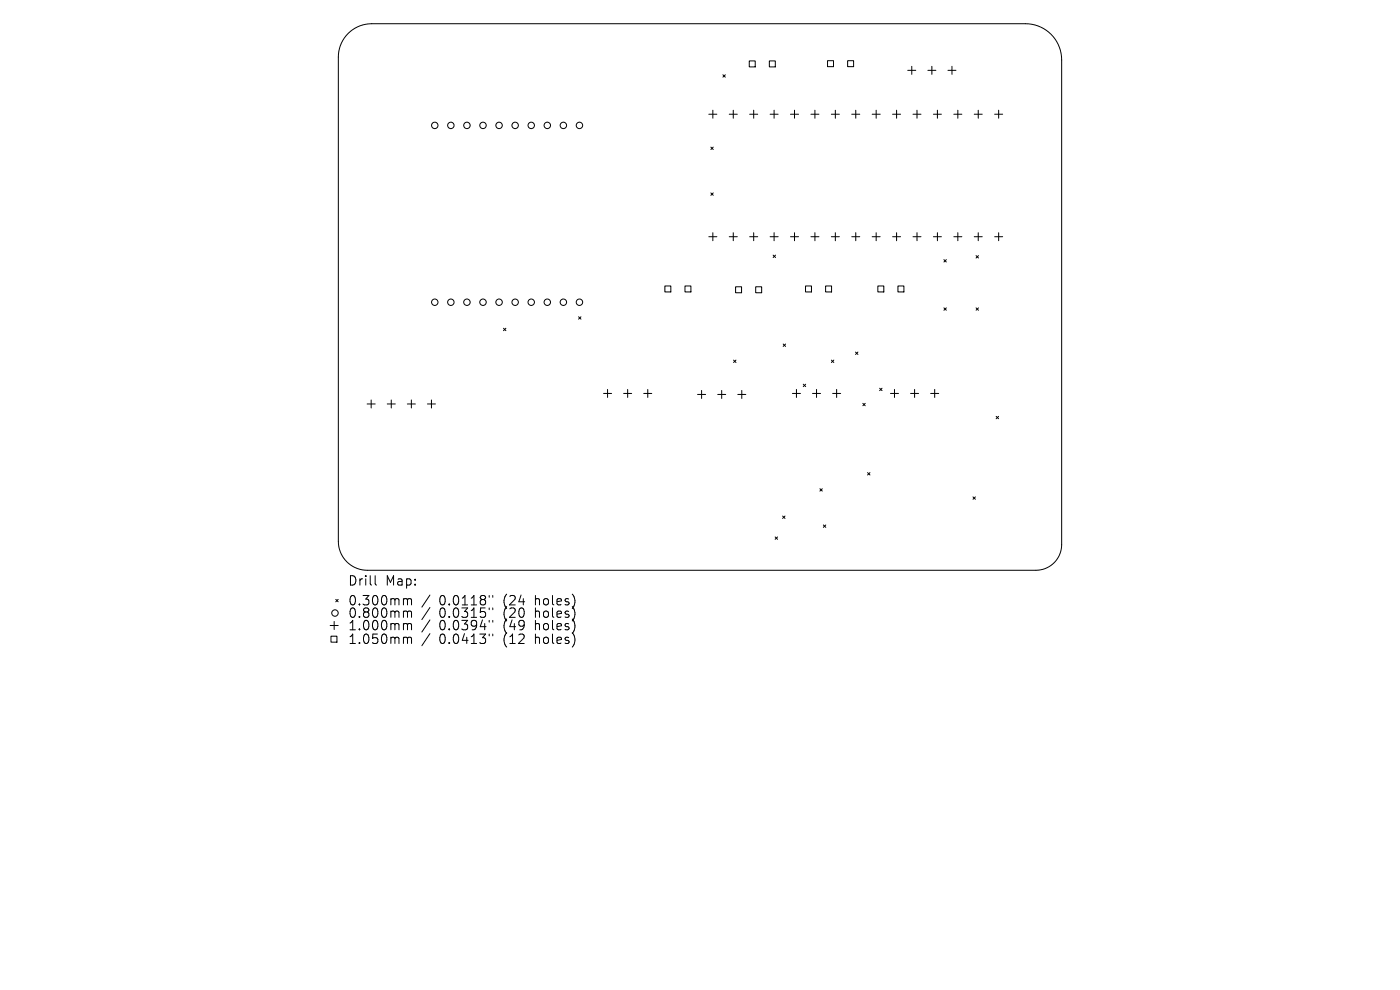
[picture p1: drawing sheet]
<svg xmlns="http://www.w3.org/2000/svg" width="297mm" height="210mm" viewBox="0 0 297 210" stroke-linecap="round" stroke-linejoin="round" font-family="sans-serif">
<defs><g id="words">
<g font-size="2.8">
<text x="73.7" y="124.5">Drill</text>
<text x="81.8" y="124.5">Map:</text>
<text x="73.7" y="128.7">0.300mm</text>
<text x="73.7" y="131.3">0.800mm</text>
<text x="93.2" y="128.7">0.0118&quot;</text>
<text x="93.2" y="131.3">0.0315&quot;</text>
<text x="106.9" y="128.7">(24</text>
<text x="106.9" y="131.3">(20</text>
<text x="113.8" y="128.7">holes)</text>
<text x="113.8" y="131.3">holes)</text>
<text x="73.7" y="134">1.000mm</text>
<text x="73.7" y="136.9">1.050mm</text>
<text x="93.2" y="134">0.0394&quot;</text>
<text x="93.2" y="136.9">0.0413&quot;</text>
<text x="106.9" y="134">(49</text>
<text x="106.9" y="136.9">(12</text>
<text x="113.8" y="134">holes)</text>
<text x="113.8" y="136.9">holes)</text>
</g>
</g></defs>
<g fill="none" stroke="#000" stroke-width=".21">
<path d="M73.8 7.1a7.1 7.1 0 0 1 5.1-2.1h138.7a7.7 7.7 0 0 1 7.6 7.7v102.8a5.5 5.5 0 0 1-5.4 5.5h-141.9a6.1 6.1 0 0 1-6.1-6.2v-102.7a7.1 7.1 0 0 1 2-5zM153.4 15.9l.5 .5M153.9 15.9l-.5 .5M159 12.9h1.2v1.3h-1.2zM163.2 12.9h1.3v1.3h-1.3zM175.6 12.9h1.2v1.2h-1.2zM179.8 12.9h1.3v1.2h-1.3zM192.6 14.9h1.7M193.4 14.1v1.7M196.8 14.9h1.7M197.7 14.1v1.7M201.1 14.9h1.7"/>
<path d="M202 14.1v1.7M150.4 24.2h1.7M150.8 31.2l.5 .5M151.2 23.4v1.7M151.3 31.2l-.5 .5M154.7 24.2h1.7M155.6 23.4v1.7M159 24.2h1.7M159.9 23.4v1.7M163.4 24.2h1.7M164.2 23.4v1.7M167.7 24.2h1.7"/>
<path d="M168.6 23.4v1.7M172 24.2h1.7M172.9 23.4v1.7M176.4 24.2h1.7M177.2 23.4v1.7M180.7 24.2h1.7M181.5 23.4v1.7M185 24.2h1.7M185.9 23.4v1.7M189.4 24.2h1.7M190.2 23.4v1.7M193.7 24.2h1.7"/>
<path d="M194.5 23.4v1.7M198 24.2h1.7M198.9 23.4v1.7M202.3 24.2h1.7M203.2 23.4v1.7M206.7 24.2h1.7M207.5 23.4v1.7M211 24.2h1.7M211.9 23.4v1.7M150.4 50.2h1.7M150.8 40.9l.5 .5M151.2 49.4v1.7"/>
<path d="M151.3 40.9l-.5 .5M154.7 50.2h1.7M155.6 49.4v1.7M159 50.2h1.7M159.9 49.4v1.7M163.4 50.2h1.7M164 54.1l.5 .5M164.2 49.4v1.7M164.5 54.1l-.5 .5M167.7 50.2h1.7M168.6 49.4v1.7M172 50.2h1.7"/>
<path d="M172.9 49.4v1.7M176.4 50.2h1.7M177.2 49.4v1.7M180.7 50.2h1.7M181.5 49.4v1.7M185 50.2h1.7M185.9 49.4v1.7M189.4 50.2h1.7M190.2 49.4v1.7M193.7 50.2h1.7M194.5 49.4v1.7M198 50.2h1.7"/>
<path d="M198.9 49.4v1.7M200.2 55.1l.6 .5M200.8 55.1l-.6 .5M202.3 50.2h1.7M203.2 49.4v1.7M206.7 50.2h1.7M207.1 54.2l.5 .5M207.5 49.4v1.7M207.6 54.2l-.5 .5M211 50.2h1.7M211.9 49.4v1.7M106.8 69.6l.5 .5"/>
<path d="M107.3 69.6l-.5 .5M122.7 67.2l.6 .5M123.3 67.2l-.6 .5M141 60.7h1.3v1.2h-1.3zM145.3 60.7h1.3v1.2h-1.3zM155.6 76.4l.5 .5M156.1 60.8h1.2v1.3h-1.2zM156.1 76.4l-.5 .5M160.3 60.8h1.3v1.3h-1.3zM166.1 73l.6 .5M166.7 73l-.6 .5M170.9 60.7h1.3v1.2h-1.3z"/>
<path d="M175.1 60.7h1.3v1.2h-1.3zM176.4 76.4l.5 .5M176.9 76.4l-.5 .5M181.5 74.7l.5 .5M182 74.7l-.5 .5M186.2 60.7h1.3v1.2h-1.3zM190.5 60.7h1.3v1.2h-1.3zM200.2 65.3l.6 .5M200.8 65.3l-.6 .5M207.1 65.3l.5 .5M207.6 65.3l-.5 .5M77.9 85.7h1.7"/>
<path d="M78.7 84.8v1.7M82.2 85.7h1.7M83 84.8v1.7M86.4 85.7h1.7M87.3 84.8v1.7M90.7 85.7h1.7M91.5 84.8v1.7M128 83.5h1.7M128.9 82.6v1.7M132.3 83.5h1.7M133.2 82.6v1.7M136.6 83.5h1.7"/>
<path d="M137.4 82.6v1.7M148 83.7h1.7M148.8 82.8v1.7M152.3 83.7h1.7M153.1 82.8v1.7M156.5 83.7h1.7M157.4 82.8v1.7M168.1 83.5h1.7M169 82.6v1.7M170.4 81.5l.5 .5M170.9 81.5l-.5 .5M172.4 83.5h1.7"/>
<path d="M173.2 82.6v1.7M176.6 83.5h1.7M177.5 82.6v1.7M183 85.6l.6 .5M183.6 85.6l-.6 .5M186.6 82.4l.5 .5M187.1 82.4l-.5 .5M188.9 83.5h1.7M189.8 82.6v1.7M193.2 83.5h1.7M194 82.6v1.7M197.4 83.5h1.7"/>
<path d="M198.3 82.6v1.7M211.3 88.3l.5 .5M211.8 88.3l-.5 .5M164.4 113.9l.6 .5M165 113.9l-.6 .5M166 109.5l.5 .5M166.5 109.5l-.5 .5M173.9 103.7l.5 .5M174.4 103.7l-.5 .5M174.7 111.4l.5 .5M175.2 111.4l-.5 .5M184.1 100.3l.5 .5"/>
<path d="M184.6 100.3l-.5 .5M206.4 105.4l.5 .5M206.9 105.4l-.5 .5M70 132.7h1.7M70.2 135h1.3v1.2h-1.3zM70.9 131.8v1.7M71.2 127.1l.5 .6M71.7 127.1l-.5 .6M79.6 122.1v1.7l.3 .3M85.9 127l.5 .1v.2M85.9 129.6l.5 .1v.2M85.9 132.3l.5 .1v.2"/>
<path d="M85.9 135.2h.3l.2 .3M86.4 127.3l.3-.3 .5 .1 .1 1.2M86.4 127.3v1M86.4 129.9v1.1M86.4 132.6v1M86.4 135.5v1M86.4 129.9l.3-.3 .5 .1 .1 1.3M86.4 132.6l.3-.3 .5 .1 .1 1.2M86.4 135.5l.3-.3 .5 .1 .1 1.2M91.2 126.2l-1.7 2.6M91.2 128.9l-1.7 2.5M91.2 131.5l-1.7 2.6"/>
<path d="M91.2 134.4l-1.7 2.6M103.8 126.3v.4M103.8 129v.3M103.8 131.6v.4M103.8 134.5v.4M104.5 126.3v.4M104.5 129v.3M104.5 131.6v.4M104.5 134.5v.4"/>
<circle cx="92.2" cy="26.6" r=".68"/>
<circle cx="95.6" cy="26.6" r=".68"/>
<circle cx="99.1" cy="26.6" r=".68"/>
<circle cx="102.5" cy="26.6" r=".68"/>
<circle cx="105.9" cy="26.6" r=".68"/>
<circle cx="109.3" cy="26.6" r=".68"/>
<circle cx="112.7" cy="26.6" r=".68"/>
<circle cx="116.1" cy="26.6" r=".68"/>
<circle cx="119.5" cy="26.6" r=".68"/>
<circle cx="122.9" cy="26.6" r=".68"/>
<circle cx="92.2" cy="64.1" r=".68"/>
<circle cx="95.6" cy="64.1" r=".68"/>
<circle cx="99.1" cy="64.1" r=".68"/>
<circle cx="102.5" cy="64.1" r=".68"/>
<circle cx="105.9" cy="64.1" r=".68"/>
<circle cx="109.3" cy="64.1" r=".68"/>
<circle cx="112.7" cy="64.1" r=".68"/>
<circle cx="116.1" cy="64.1" r=".68"/>
<circle cx="119.5" cy="64.1" r=".68"/>
<circle cx="122.9" cy="64.1" r=".68"/>
<circle cx="71.1" cy="130" r=".68"/>
</g>
<use href="#words"/>
</svg>
